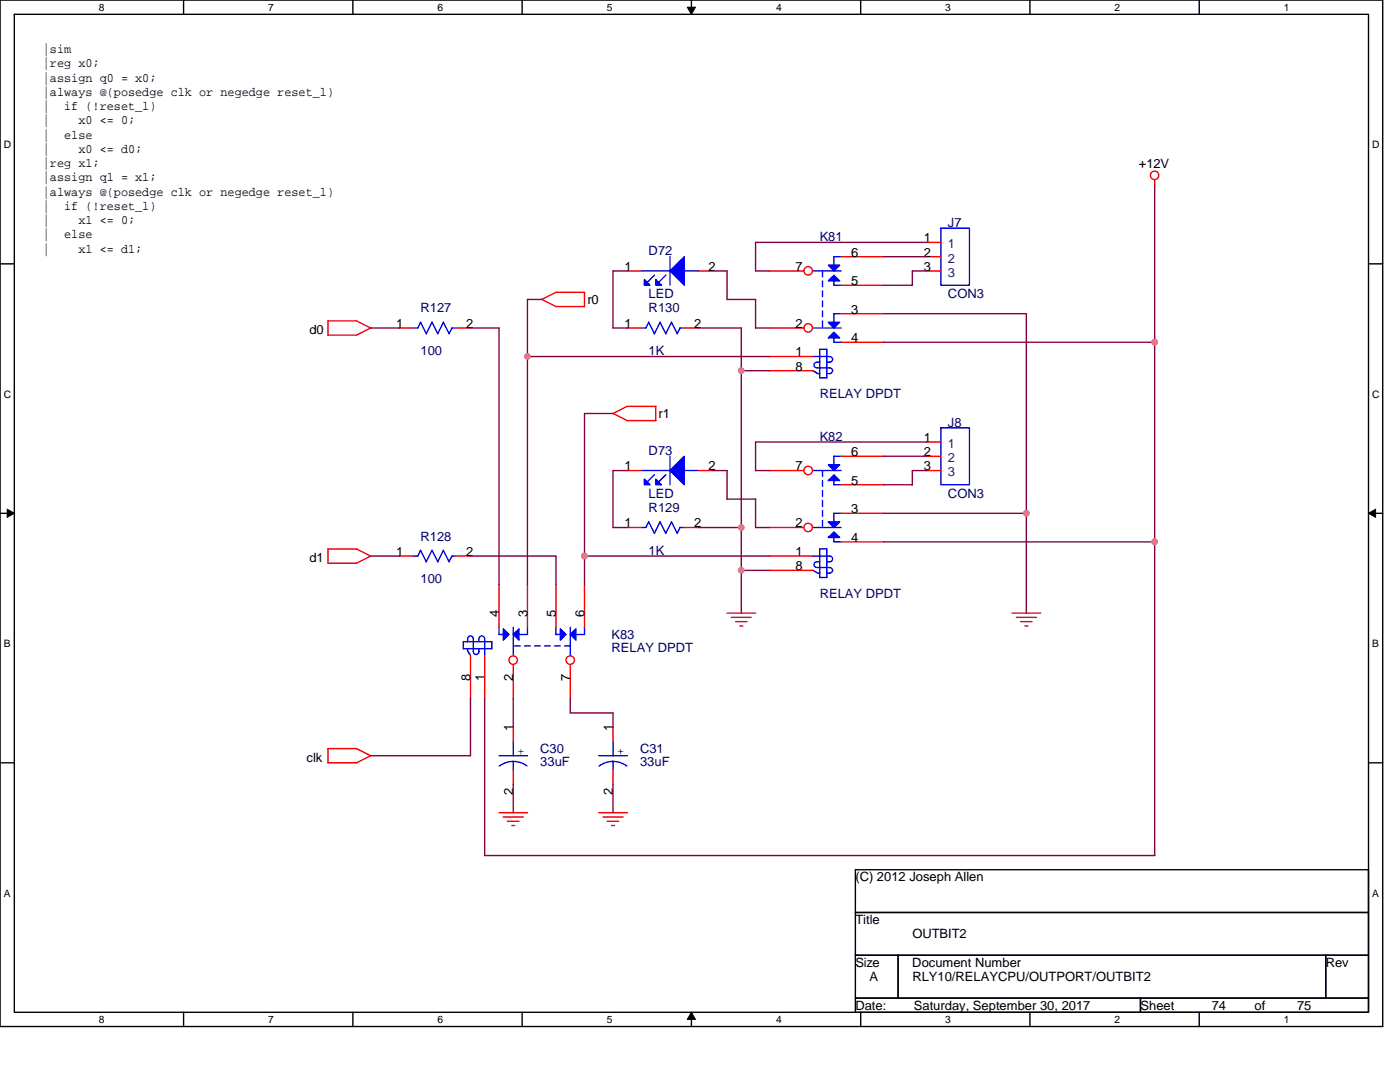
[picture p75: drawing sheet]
<svg xmlns="http://www.w3.org/2000/svg" width="279mm" height="216mm" viewBox="0 0 279 216" stroke-linecap="round" stroke-linejoin="round" font-family="sans-serif">
<defs><g id="words">
<g font-size="2.6">
<text x="8.6" y="10.6">|sim</text>
<text x="8.6" y="13.4">|reg x0;</text>
<text x="8.6" y="16.3">|assign q0 = x0;</text>
<text x="8.6" y="19.1">|always @(posedge clk or negedge reset_l)</text>
<text x="8.6" y="22">|</text>
<text x="12.8" y="22">if (!reset_l)</text>
<text x="8.6" y="24.8">|</text>
<text x="8.6" y="27.7">|</text>
<text x="12.8" y="27.7">else</text>
<text x="15.6" y="24.8">x0 &lt;= 0;</text>
<text x="8.6" y="30.5">|</text>
<text x="8.6" y="33.4">|reg x1;</text>
<text x="15.6" y="30.5">x0 &lt;= d0;</text>
<text x="227.3" y="33.6">+12V</text>
<text x="8.6" y="36.2">|assign q1 = x1;</text>
<text x="8.6" y="39.1">|always @(posedge clk or negedge reset_l)</text>
<text x="8.6" y="41.9">|</text>
<text x="12.8" y="41.9">if (!reset_l)</text>
<text x="8.6" y="44.7">|</text>
<text x="8.6" y="47.6">|</text>
<text x="12.8" y="47.6">else</text>
<text x="15.6" y="44.7">x1 &lt;= 0;</text>
<text x="8.6" y="50.4">|</text>
<text x="15.6" y="50.4">x1 &lt;= d1;</text>
<text x="169.8" y="51.2">6</text>
<text x="184.3" y="48.3">1</text>
<text x="184.3" y="51.2">2</text>
<text x="124.6" y="54">1</text>
<text x="141.4" y="54">2</text>
<text x="158.7" y="54">7</text>
<text x="169.8" y="56.9">5</text>
<text x="184.3" y="54">3</text>
<text x="79.1" y="65.4">1</text>
<text x="93" y="65.4">2</text>
<text x="117.2" y="60.6">r0</text>
<text x="124.6" y="65.4">1</text>
<text x="138.6" y="65.4">2</text>
<text x="158.7" y="65.4">2</text>
<text x="169.8" y="62.6">3</text>
<text x="61.7" y="66.6">d0</text>
<text x="158.7" y="71.1">1</text>
<text x="169.8" y="68.3">4</text>
<text x="158.7" y="74">8</text>
<text x="131.4" y="83.4">r1</text>
<text x="184.3" y="88.2">1</text>
<text x="124.6" y="93.9">1</text>
<text x="141.4" y="93.9">2</text>
<text x="158.7" y="93.9">7</text>
<text x="169.8" y="91">6</text>
<text x="184.3" y="91">2</text>
<text x="184.3" y="93.9">3</text>
<text x="169.8" y="96.7">5</text>
<text x="124.6" y="105.2">1</text>
<text x="138.6" y="105.2">2</text>
<text x="158.7" y="105.2">2</text>
<text x="169.8" y="102.4">3</text>
<text x="61.7" y="112.1">d1</text>
<text x="79.1" y="110.9">1</text>
<text x="93" y="110.9">2</text>
<text x="158.7" y="113.8">8</text>
<text x="158.7" y="110.9">1</text>
<text x="169.8" y="108.1">4</text>
<text x="99.6" y="123.2" transform="rotate(-90 99.6 123.2)">4</text>
<text x="105.2" y="123.2" transform="rotate(-90 105.2 123.2)">3</text>
<text x="110.9" y="123.2" transform="rotate(-90 110.9 123.2)">5</text>
<text x="116.6" y="123.2" transform="rotate(-90 116.6 123.2)">6</text>
<text x="93.9" y="135.8" transform="rotate(-90 93.9 135.8)">8</text>
<text x="96.7" y="135.8" transform="rotate(-90 96.7 135.8)">1</text>
<text x="102.4" y="135.8" transform="rotate(-90 102.4 135.8)">2</text>
<text x="113.8" y="135.8" transform="rotate(-90 113.8 135.8)">7</text>
<text x="102.4" y="145.9" transform="rotate(-90 102.4 145.9)">1</text>
<text x="122.3" y="145.9" transform="rotate(-90 122.3 145.9)">1</text>
<text x="61.2" y="152">clk</text>
<text x="102.4" y="158.6" transform="rotate(-90 102.4 158.6)">2</text>
<text x="122.3" y="158.6" transform="rotate(-90 122.3 158.6)">2</text>
<text x="170.7" y="175.9">(C) 2012 Joseph Allen</text>
<text x="170.7" y="184.4">Title</text>
<text x="182.1" y="187.2">OUTBIT2</text>
<text x="170.7" y="192.9">Size</text>
<text x="173.5" y="195.8">A</text>
<text x="182.1" y="192.9">Document Number</text>
<text x="182.1" y="195.8">RLY10/RELAYCPU/OUTPORT/OUTBIT2</text>
<text x="264.6" y="192.9">Rev</text>
<text x="170.7" y="201.5">Date:</text>
<text x="182.4" y="201.5">Saturday, September 30, 2017</text>
<text x="227.6" y="201.5">Sheet</text>
<text x="241.8" y="201.5">74</text>
<text x="250.4" y="201.5">of</text>
<text x="258.9" y="201.5">75</text>
</g>
<g font-size="2.6" fill="#000080">
<text x="189.2" y="45.3">J7</text>
<text x="129.5" y="51">D72</text>
<text x="163.6" y="48.1">K81</text>
<text x="129.5" y="59.5">LED</text>
<text x="189.2" y="59.5">CON3</text>
<text x="83.9" y="62.3">R127</text>
<text x="129.5" y="62.3">R130</text>
<text x="83.9" y="70.9">100</text>
<text x="129.5" y="70.9">1K</text>
<text x="163.6" y="79.4">RELAY DPDT</text>
<text x="163.6" y="87.9">K82</text>
<text x="189.2" y="85.1">J8</text>
<text x="129.5" y="90.8">D73</text>
<text x="129.5" y="99.3">LED</text>
<text x="189.2" y="99.3">CON3</text>
<text x="83.9" y="107.9">R128</text>
<text x="129.5" y="102.2">R129</text>
<text x="129.5" y="110.7">1K</text>
<text x="83.9" y="116.4">100</text>
<text x="163.6" y="119.2">RELAY DPDT</text>
<text x="122" y="127.5">K83</text>
<text x="122" y="130">RELAY DPDT</text>
<text x="107.8" y="150.2">C30</text>
<text x="107.8" y="152.8">33uF</text>
<text x="127.7" y="150.2">C31</text>
<text x="127.7" y="152.8">33uF</text>
</g>
<g font-size="2.6" fill="#004080">
<text x="189.2" y="49.5">1</text>
<text x="189.2" y="52.4">2</text>
<text x="189.2" y="55.2">3</text>
<text x="189.2" y="89.4">1</text>
<text x="189.2" y="92.2">2</text>
<text x="189.2" y="95.1">3</text>
</g>
<g font-size="2.6" fill="#00f">
<text x="103.3" y="150.6">+</text>
<text x="123.2" y="150.6">+</text>
</g>
<g font-size="2">
<text x="19.7" y="2.1">8</text>
<text x="53.5" y="2.1">7</text>
<text x="87.3" y="2.1">6</text>
<text x="121.1" y="2.1">5</text>
<text x="154.9" y="2.1">4</text>
<text x="188.7" y="2.1">3</text>
<text x="222.4" y="2.1">2</text>
<text x="256.2" y="2.1">1</text>
<text x=".7" y="29.6">D</text>
<text x="273.8" y="29.6">D</text>
<text x=".7" y="79.4">C</text>
<text x="273.8" y="79.4">C</text>
<text x=".7" y="129.2">B</text>
<text x="273.8" y="129.2">B</text>
<text x=".7" y="178.9">A</text>
<text x="273.8" y="178.9">A</text>
<text x="19.7" y="204.1">8</text>
<text x="53.5" y="204.1">7</text>
<text x="87.3" y="204.1">6</text>
<text x="121.1" y="204.1">5</text>
<text x="154.9" y="204.1">4</text>
<text x="188.7" y="204.1">3</text>
<text x="222.4" y="204.1">2</text>
<text x="256.2" y="204.1">1</text>
</g>
</g></defs>
<path d="M0 0h275.9v204.8h-275.9zM2.9 2.9h270.2v199.1h-270.2z" fill="none" stroke="#000" stroke-width=".28"/>
<g fill="#fff">
<path d="M19.7 .3h1.2v2.3h-1.2z"/>
<path d="M19.7 202.3h1.2v2.3h-1.2z"/>
</g>
<path d="M36.6 0v2.9M36.6 202v2.8" fill="none" stroke="#000" stroke-width=".28"/>
<g fill="#fff">
<path d="M53.5 .3h1.2v2.3h-1.2z"/>
<path d="M53.5 202.3h1.2v2.3h-1.2z"/>
</g>
<path d="M70.4 0v2.9M70.4 202v2.8" fill="none" stroke="#000" stroke-width=".28"/>
<g fill="#fff">
<path d="M87.3 .3h1.2v2.3h-1.2z"/>
<path d="M87.3 202.3h1.2v2.3h-1.2z"/>
</g>
<path d="M104.2 0v2.9M104.2 202v2.8" fill="none" stroke="#000" stroke-width=".28"/>
<g fill="#fff">
<path d="M121.1 .3h1.1v2.3h-1.1z"/>
<path d="M121.1 202.3h1.1v2.3h-1.1z"/>
</g>
<path d="M138 0v2.9M138 202v2.8" fill="none" stroke="#000" stroke-width=".28"/>
<path d="M137.2 1.4h1.6l-.8 1.5zM138 202l.8 1.4h-1.6z" fill="#000" stroke="#000" stroke-width=".2"/>
<g fill="#fff">
<path d="M154.9 .3h1.1v2.3h-1.1z"/>
<path d="M154.9 202.3h1.1v2.3h-1.1z"/>
</g>
<path d="M171.8 0v2.9M171.8 202v2.8" fill="none" stroke="#000" stroke-width=".28"/>
<g fill="#fff">
<path d="M188.7 .3h1.1v2.3h-1.1z"/>
<path d="M188.7 202.3h1.1v2.3h-1.1z"/>
</g>
<path d="M205.5 0v2.9M205.5 202v2.8" fill="none" stroke="#000" stroke-width=".28"/>
<g fill="#fff">
<path d="M222.4 .3h1.2v2.3h-1.2z"/>
<path d="M222.4 202.3h1.2v2.3h-1.2z"/>
</g>
<path d="M239.3 0v2.9M239.3 202v2.8" fill="none" stroke="#000" stroke-width=".28"/>
<g fill="#fff">
<path d="M256.2 .3h1.2v2.3h-1.2z"/>
<path d="M256.2 202.3h1.2v2.3h-1.2z"/>
<path d="M.7 27.7h1.5v2.3h-1.5z"/>
<path d="M273.8 27.7h1.5v2.3h-1.5z"/>
<path d="M.7 77.5h1.5v2.3h-1.5z"/>
<path d="M273.8 77.5h1.5v2.3h-1.5z"/>
</g>
<path d="M0 52.6h2.9M273.1 52.6h2.8" fill="none" stroke="#000" stroke-width=".28"/>
<g fill="#fff">
<path d="M.7 127.3h1.4v2.3h-1.4z"/>
<path d="M273.8 127.3h1.4v2.3h-1.4z"/>
</g>
<path d="M0 102.4h2.9M273.1 102.4h2.8" fill="none" stroke="#000" stroke-width=".28"/>
<path d="M1.4 101.6l1.5 .8-1.5 .8zM273.1 102.4l1.4-.8v1.6z" fill="#000" stroke="#000" stroke-width=".2"/>
<g fill="#fff">
<path d="M.7 177.1h1.4v2.3h-1.4z"/>
<path d="M273.8 177.1h1.4v2.3h-1.4z"/>
</g>
<path d="M0 152.2h2.9M273.1 152.2h2.8M170.7 173.5h102.4v8.6h-102.4zM170.7 182.1h102.4v8.5h-102.4zM170.7 190.6h8.5v8.6h-8.5zM170.7 199.2h56.9v2.8h-56.9zM179.2 190.6h85.4v8.6h-85.4zM227.6 199.2h45.5v2.8h-45.5zM264.6 190.6h8.5v8.6h-8.5z" fill="none" stroke="#000" stroke-width=".28"/>
<g fill="none" stroke="#f00" stroke-width=".28">
<path d="M230.4 35.9v1.1M108.1 59.7l2.9 1.5M108.1 59.8l2.9-1.5h5.6v2.9h-5.7M125.2 54.1h2.8M139.4 54.1h2.9M153.6 54.1h6.8M167.9 51.2h8.5M167.9 56.9h8.5M184.9 54.1h2.9M184.9 51.2h2.9M184.9 48.4h2.9M65.4 66.9h5.7"/>
<path d="M65.4 66.9v-2.9h5.8l2.8 1.5-2.9 1.4M79.7 65.4h2.8M91 65.4h2.9M125.2 65.4h2.8M136.6 65.4h2.8M153.6 65.4h6.8M153.6 74h8.6M153.6 71.1h8.6M167.9 62.6h8.5M167.9 68.3h8.5M122.3 82.5l2.9 1.4h5.7M125.2 93.9h2.8"/>
<path d="M130.9 81.1v2.8M130.9 81.1h-5.7l-2.9 1.4M139.4 93.9h2.9M153.6 93.9h6.8M167.9 91h8.5M167.9 96.7h8.5M184.9 93.9h2.9M184.9 91h2.9M184.9 88.2h2.9M65.4 112.4h5.7M65.4 112.4v-2.9h5.8l2.8 1.5-2.9 1.4M79.7 111h2.8"/>
<path d="M91 111h2.9M99.6 116.6v8.6M105.3 116.6v8.6M111 116.6v8.6M116.6 116.6v8.6M125.2 105.3h2.8M136.6 105.3h2.8M153.6 105.3h6.8M153.6 113.8h8.6M153.6 111h8.6M167.9 102.4h8.5M167.9 108.1h8.5"/>
<path d="M93.9 130.9v8.5M96.7 130.9v8.5M102.4 132.6v6.8M113.8 132.6v6.8M145.1 122.3h5.7M145.9 123.2h4M146.8 124h2.3M147.7 124.9h.6M202 122.3h5.7M202.8 123.2h4M203.7 124h2.3M204.6 124.9h.5"/>
<path d="M65.4 152.2h5.7M65.4 149.4v2.8M65.4 149.4h5.8l2.8 1.4M74 150.8l-2.9 1.4M102.4 145.1v2.8M102.4 153.6v2.9M122.3 145.1v2.8M122.3 153.6v2.9M99.6 162.2h5.7M100.4 163h4M101.3 163.9h2.3M102.2 164.7h.5"/>
<path d="M119.5 162.2h5.7M120.4 163h4M121.2 163.9h2.3M122 164.7h.6"/>
<circle cx="230.4" cy="35" r=".84"/>
<circle cx="161.3" cy="54" r=".84"/>
<circle cx="161.3" cy="65.4" r=".84"/>
<circle cx="161.3" cy="93.9" r=".84"/>
<circle cx="161.3" cy="105.3" r=".84"/>
<circle cx="102.4" cy="131.7" r=".84"/>
<circle cx="113.8" cy="131.7" r=".84"/>
</g>
<g fill="#00f" stroke="#00f" stroke-width=".28">
<path d="M165.3 56l1.1-1.1 1.2 1.1z" fill-rule="evenodd"/>
<path d="M165.3 52.9h2.3l-1.2 1.2z" fill-rule="evenodd"/>
<path d="M165.3 67.4l1.1-1.1 1.2 1.1z" fill-rule="evenodd"/>
<path d="M165.3 64.3h2.3l-1.2 1.1z" fill-rule="evenodd"/>
<path d="M166.4 94.7l1.2 1.2h-2.3z" fill-rule="evenodd"/>
<path d="M165.3 92.8h2.3l-1.2 1.1z" fill-rule="evenodd"/>
<path d="M165.3 107.3l1.1-1.2 1.2 1.2z" fill-rule="evenodd"/>
<path d="M165.3 104.1h2.3l-1.2 1.2z" fill-rule="evenodd"/>
<path d="M111.8 125.5l1.1 1.1-1.1 1.1z" fill-rule="evenodd"/>
<path d="M113.8 126.6l1.1-1.1v2.2z" fill-rule="evenodd"/>
<path d="M100.4 125.5l1.2 1.1-1.2 1.1z" fill-rule="evenodd"/>
<path d="M102.4 126.6l1.2-1.1v2.2z" fill-rule="evenodd"/>
<path d="M133.7 54.1l2.9-2.9v5.7z" fill-rule="evenodd"/>
<path d="M130.9 55.8l1.1 1.1h-1.1z" fill-rule="evenodd"/>
<path d="M128.6 55.8l1.1 1.1h-1.1z" fill-rule="evenodd"/>
<path d="M133.7 93.9l2.9-2.9v5.7z" fill-rule="evenodd"/>
<path d="M130.9 95.6l1.1 1.1h-1.1z" fill-rule="evenodd"/>
<path d="M128.6 95.6l1.1 1.1h-1.1z" fill-rule="evenodd"/>
</g>
<g fill="none" stroke="#00f" stroke-width=".28">
<path d="M128 54.1h5.7M130.6 54.9l-1.4 1.4M132.9 54.9l-1.5 1.4M133.7 51.2v5.7M136.5 54.1h2.9M162.2 54.1h5.7M164.1 54.1v1.1M164.1 56v1.2M164.1 58v1.2M166.4 51.2v1.7M166.4 56v.9h1.5M166.4 51.2h1.5"/>
<path d="M187.8 45.5h5.7v11.4h-5.7zM82.5 65.4h.9M83.9 64.3l-.5 1.1M86.2 64.3l-1.1 2.3-1.2-2.3M88.5 64.3l1.1 2.3M88.5 64.3l-1.1 2.3-1.2-2.3M90.2 65.4h.9M90.2 65.4l-.6 1.2M128 65.4h.9M129.5 64.3l-.6 1.1M131.7 64.3l-1.1 2.3-1.1-2.3M134 64.3l1.2 2.3 .5-1.2"/>
<path d="M134 64.3l-1.1 2.3-1.2-2.3M135.7 65.4h.9M162.1 74l.5 .3M162.2 71.1h3.4M162.2 65.4h5.7M162.8 74.2a.75 .75 0 0 0 .8 .3M163 73.4h2.6M163.6 72.3h-.6a.57 .57 0 0 0-.5 .5 .57 .57 0 0 0 .5 .6M163.6 75.4h1.4M164.1 60v1.2M164.1 62v1.2M164.1 64v1.2"/>
<path d="M165 72.3h.6M165 74.5h.6M165 75.4v-5.7h-1.4v5.7M165.6 71.1a.56 .56 0 0 1 .6 .6 .56 .56 0 0 1-.6 .6M165.6 73.4a.57 .57 0 0 1 .6 .6 .57 .57 0 0 1-.6 .5M166.4 67.4v.9h1.5M167.9 62.6h-1.5v1.7M128 93.9h5.7M130.6 94.7l-1.4 1.5M132.9 94.7l-1.5 1.5M133.7 91v5.7M136.5 93.9h2.9"/>
<path d="M162.2 93.9h5.7M164.1 93.9v1.2M164.1 95.9v1.1M164.1 97.9v1.1M164.1 99.9v1.1M166.4 91v1.8M166.4 95.9v.9l1.5-.1M166.4 91h1.5M187.8 85.4h5.7v11.3h-5.7zM82.5 111h.9M83.9 109.8l-.5 1.2M88.5 109.8l1.1 2.3"/>
<path d="M88.5 109.8l-1.1 2.3-1.2-2.3-1.1 2.3-1.2-2.3M90.2 111h.9M90.2 110.9l-.6 1.2M128 105.3h.9M135.7 105.3h.9M135.7 105.2l-.5 1.2-1.2-2.3-1.1 2.3-1.2-2.3-1.1 2.3-1.1-2.3-.6 1.2M162.1 113.8l.5 .3M162.2 111h3.4M162.2 105.3h5.7M162.8 114l.3 .3 .5 .1M163 113.2h2.6M163.6 112.1h-.6a.57 .57 0 0 0-.5 .6 .57 .57 0 0 0 .5 .5"/>
<path d="M164.1 101.9v1.1M164.1 103.8v1.2M165 112.1h.6M165 114.4h.6M165 115.2v-5.7h-1.4v5.8l1.4-.1M165.6 111a.57 .57 0 0 1 .6 .5 .57 .57 0 0 1-.6 .6M165.6 113.2a.56 .56 0 0 1 .6 .6 .56 .56 0 0 1-.6 .6M166.4 102.4v1.7M166.4 107.3v.8h1.5M166.4 102.4h1.5M93.3 127.4a.57 .57 0 0 1 .6-.5 .57 .57 0 0 1 .6 .5v2.6a.56 .56 0 0 0 .5 .6 .56 .56 0 0 0 .6-.6M93.3 129.4l.1 .5 .2 .3"/>
<path d="M93.3 127.5v.6M93.6 130.3l.3 .6M95.6 127.4a.57 .57 0 0 1 .6-.5 .57 .57 0 0 1 .5 .5v3.5M95.6 127.5v.6M95.6 129.5v.5M98.1 128v1.5h-5.6M98.2 128h-5.7v1.5M99.6 125.2v1.4h.8M102.4 125.2v5.7M102.7 128.9h1.1M104.7 128.9h1.1M105.3 125.2v1.4h-1.7"/>
<path d="M106.7 128.9h1.1M108.7 128.9h1.1M110.7 128.9h1.1M110.9 126.6h.9M111 125.2v1.4M112.6 128.9h1.2M113.8 125.2v5.7M116.6 125.2l.1 1.4h-1.8M99.6 150.8h5.7M102.4 147.9v2.9M102.4 151.9v1.7M105.2 152.8l-1.3-.6-1.5-.3-1.5 .3-1.2 .7"/>
<path d="M119.5 150.8h5.7M122.3 147.9v2.9M122.3 151.9v1.7M125.1 152.8l-1.3-.6-1.5-.3-1.4 .3-1.4 .7"/>
</g>
<g fill="none" stroke="#800040" stroke-width=".28">
<path d="M230.4 37l.1 133.7h-133.8v-31.3M108.1 59.8h-2.8v56.9M125.2 54.1h-2.9v11.4l2.9-.1M142.3 54.1h2.8M145.1 54.1v5.7h5.7M150.8 59.8v5.6h2.8M176.4 56.9h5.7M176.4 51.2h8.6M185 54.1h-2.9v2.8M185 48.4h-34.2v5.7h2.8M74 65.4h5.7M93.9 65.4h5.7v51.3"/>
<path d="M105.3 71.1h48.3M139.4 65.4h8.6l-.1 57M147.9 74h5.7M176.4 62.6h28.5M176.4 68.3h54.1M204.8 62.6v59.8M122.4 82.5h-5.8v34.2M125.2 93.9h-2.9v11.4h2.9M142.3 93.9h2.8M145.1 93.9v5.7h5.7M150.8 99.6v5.7h2.8M176.4 91h8.6"/>
<path d="M176.4 96.7h5.7M185 88.2h-34.2v5.7h2.8M185 93.9h-2.9v2.9M74 111h5.7M93.9 111h17.1v5.7M116.6 111h37M139.4 105.3h8.6M147.9 113.8h5.7M176.4 102.4h28.5M176.4 108.1h54.1M93.9 139.4v11.4M102.4 139.4v5.7"/>
<path d="M113.8 139.4v2.9M74 150.8h19.9M102.4 156.5v5.7M113.8 142.3h8.6M122.3 142.3v2.8M122.3 156.5v5.7"/>
</g>
<g fill="#f0f" stroke="#f0f" stroke-width=".28">
<circle cx="105.3" cy="71.1" r=".55"/>
<circle cx="116.6" cy="110.9" r=".57"/>
<circle cx="147.9" cy="74" r=".56"/>
<circle cx="204.8" cy="102.4" r=".56"/>
<circle cx="230.4" cy="68.3" r=".57"/>
<circle cx="230.4" cy="108.1" r=".57"/>
<circle cx="147.9" cy="105.3" r=".55"/>
<circle cx="147.9" cy="113.8" r=".55"/>
</g>
<use href="#words"/>
</svg>
